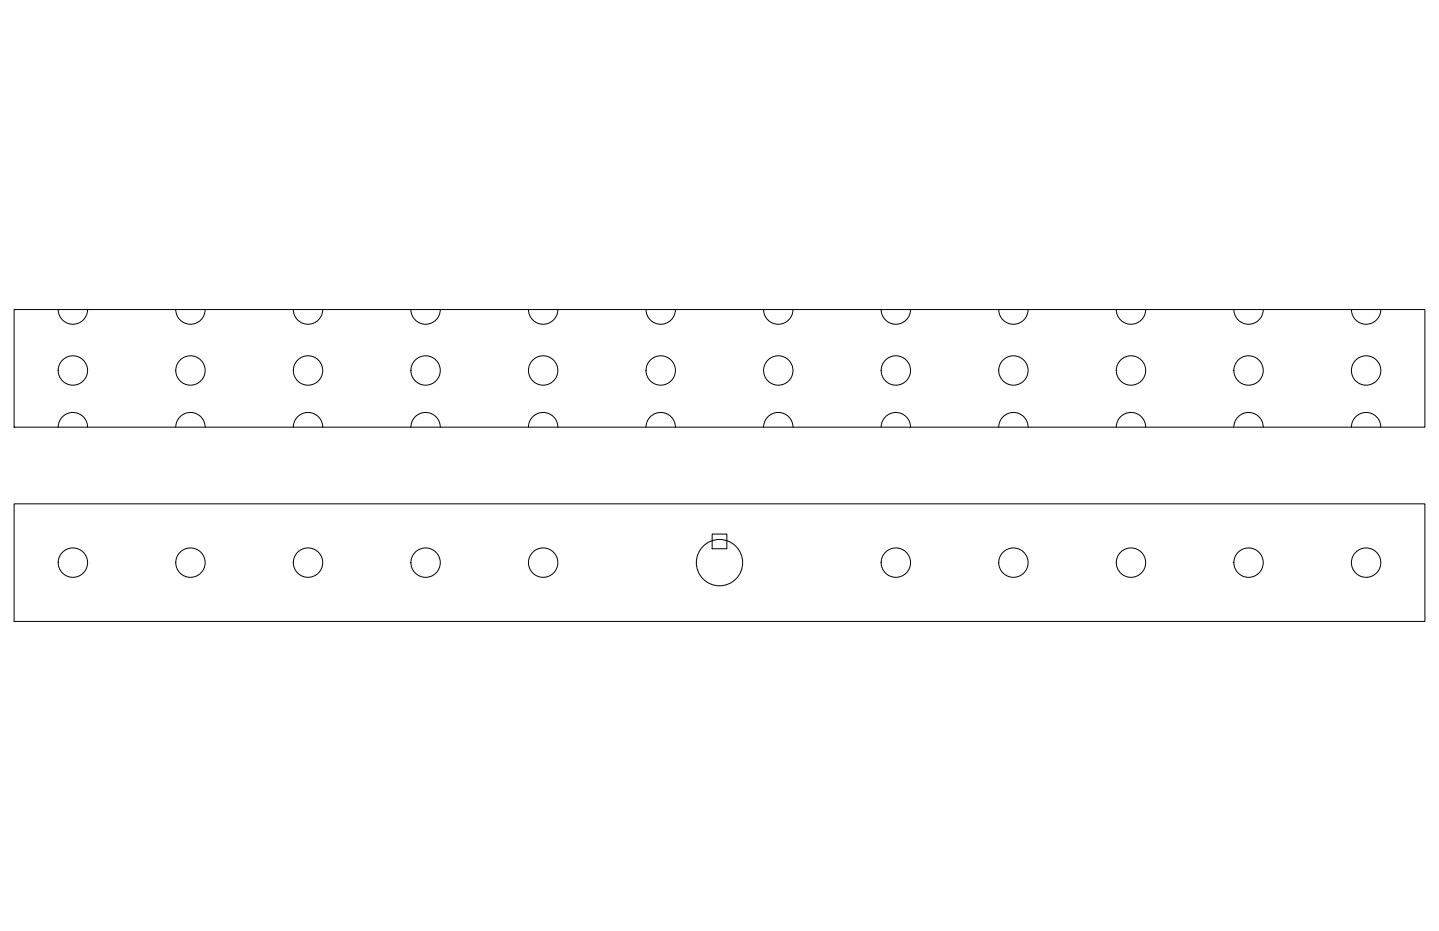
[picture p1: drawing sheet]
<svg xmlns="http://www.w3.org/2000/svg" width="431mm" height="279mm" viewBox="0 0 431 279" stroke-linecap="round" stroke-linejoin="round" font-family="sans-serif">
<!-- layer: 0 -->
<g fill="none" stroke="#000" stroke-width=".3">
<path d="M4.2 92.8h423v35.2h-423zM17.4 92.8a4.4 4.4 0 0 0 4.5 4.4 4.4 4.4 0 0 0 4.4-4.4M52.7 92.8a4.4 4.4 0 0 0 4.4 4.4 4.4 4.4 0 0 0 4.4-4.4M87.9 92.8a4.4 4.4 0 0 0 4.5 4.4 4.4 4.4 0 0 0 4.4-4.4M123.2 92.8a4.4 4.4 0 0 0 4.4 4.4 4.4 4.4 0 0 0 4.4-4.4M158.4 92.8a4.4 4.4 0 0 0 4.5 4.4 4.4 4.4 0 0 0 4.4-4.4M193.7 92.8a4.4 4.4 0 0 0 4.4 4.4 4.4 4.4 0 0 0 4.4-4.4M228.9 92.8a4.4 4.4 0 0 0 4.4 4.4 4.4 4.4 0 0 0 4.5-4.4M264.2 92.8a4.4 4.4 0 0 0 4.4 4.4 4.4 4.4 0 0 0 4.4-4.4M299.4 92.8a4.4 4.4 0 0 0 4.4 4.4 4.4 4.4 0 0 0 4.5-4.4M334.7 92.8a4.4 4.4 0 0 0 4.4 4.4 4.4 4.4 0 0 0 4.4-4.4M369.9 92.8a4.4 4.4 0 0 0 4.4 4.4 4.4 4.4 0 0 0 4.5-4.4"/>
<path d="M405.2 92.8a4.4 4.4 0 0 0 4.4 4.4 4.4 4.4 0 0 0 4.4-4.4M17.4 128a4.4 4.4 0 0 1 4.5-4.4 4.4 4.4 0 0 1 4.4 4.4M52.7 128a4.4 4.4 0 0 1 4.4-4.4 4.4 4.4 0 0 1 4.4 4.4M87.9 128a4.4 4.4 0 0 1 4.5-4.4 4.4 4.4 0 0 1 4.4 4.4M123.2 128a4.4 4.4 0 0 1 4.4-4.4 4.4 4.4 0 0 1 4.4 4.4M158.4 128a4.4 4.4 0 0 1 4.5-4.4 4.4 4.4 0 0 1 4.4 4.4M193.7 128a4.4 4.4 0 0 1 4.4-4.4 4.4 4.4 0 0 1 4.4 4.4M228.9 128a4.4 4.4 0 0 1 4.4-4.4 4.4 4.4 0 0 1 4.5 4.4M264.2 128a4.4 4.4 0 0 1 4.4-4.4 4.4 4.4 0 0 1 4.4 4.4M299.4 128a4.4 4.4 0 0 1 4.4-4.4 4.4 4.4 0 0 1 4.5 4.4M334.7 128a4.4 4.4 0 0 1 4.4-4.4 4.4 4.4 0 0 1 4.4 4.4M369.9 128a4.4 4.4 0 0 1 4.4-4.4 4.4 4.4 0 0 1 4.5 4.4"/>
<path d="M405.2 128a4.4 4.4 0 0 1 4.4-4.4 4.4 4.4 0 0 1 4.4 4.4M4.2 151h423v35.3h-423zM213.5 160.1h4.4v4.4h-4.4z"/>
<circle cx="21.9" cy="111" r="4.4"/>
<circle cx="57.1" cy="111" r="4.4"/>
<circle cx="92.4" cy="111" r="4.4"/>
<circle cx="127.6" cy="111" r="4.4"/>
<circle cx="162.9" cy="111" r="4.4"/>
<circle cx="198.1" cy="111" r="4.4"/>
<circle cx="233.3" cy="111" r="4.4"/>
<circle cx="268.6" cy="111" r="4.4"/>
<circle cx="303.8" cy="111" r="4.4"/>
<circle cx="339.1" cy="111" r="4.4"/>
<circle cx="374.3" cy="111" r="4.4"/>
<circle cx="409.6" cy="111" r="4.4"/>
<circle cx="21.9" cy="168.6" r="4.4"/>
<circle cx="57.1" cy="168.6" r="4.4"/>
<circle cx="92.4" cy="168.6" r="4.4"/>
<circle cx="127.6" cy="168.6" r="4.4"/>
<circle cx="162.9" cy="168.6" r="4.4"/>
<circle cx="215.7" cy="168.6" r="6.9"/>
<circle cx="268.6" cy="168.6" r="4.4"/>
<circle cx="303.8" cy="168.6" r="4.4"/>
<circle cx="339.1" cy="168.6" r="4.4"/>
<circle cx="374.3" cy="168.6" r="4.4"/>
<circle cx="409.6" cy="168.6" r="4.4"/>
</g>
</svg>
